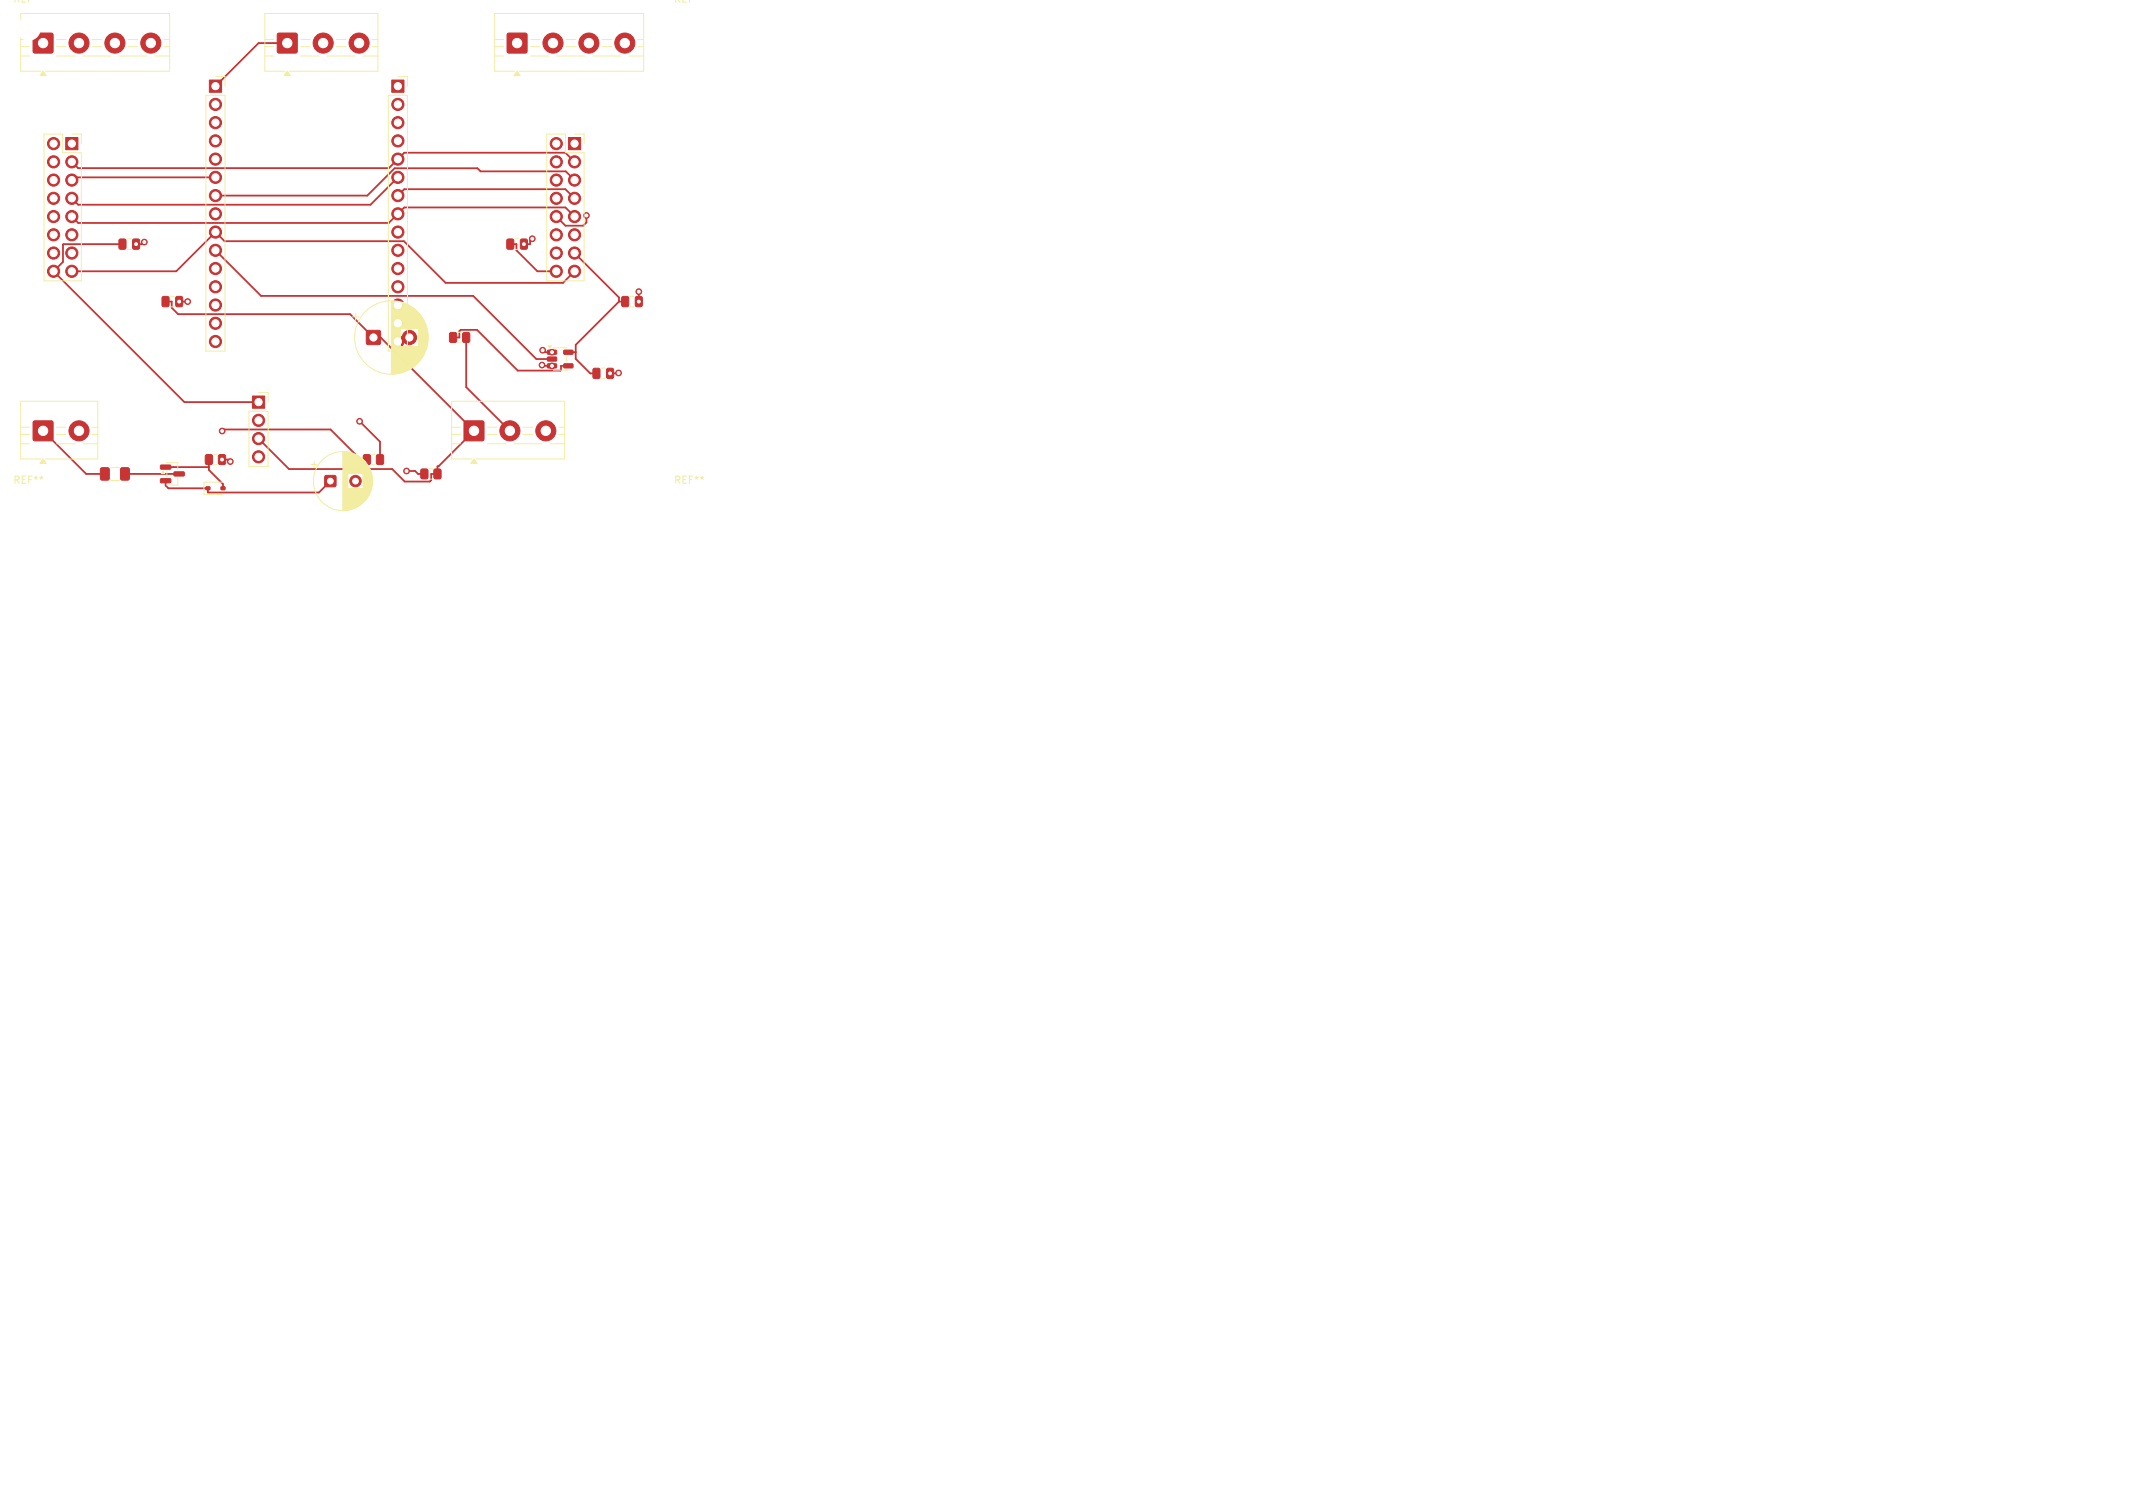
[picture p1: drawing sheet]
<svg xmlns="http://www.w3.org/2000/svg" width="297mm" height="210mm" viewBox="0 0 297 210" stroke-linecap="round" stroke-linejoin="round" font-family="sans-serif">
<defs><g id="words">
<g font-size="1.4" fill="#f2eda1">
<text x="1.7" y=".6">REF**</text>
<text x="93.7" y=".6">REF**</text>
<text x="1.7" y="67.6">REF**</text>
<text x="93.7" y="67.6">REF**</text>
</g>
</g></defs>
<g fill="#c83434" stroke="#c83434" stroke-width=".14">
<path d="M54.6 11.2h1.7v1.7h-1.7z"/>
<path d="M16.6 33.3h.7l.2 .1v1.1l-.1 .2h-.6l-.2-.1z"/>
<path d="M18.5 33.3h.7l.2 .1 .1 1.1-.2 .2h-.6l-.2-.1z"/>
<path d="M9.2 19.2h1.6v1.7h-1.6z"/>
<path d="M70.7 4.7l.1-.1 2.5 .1 .1 2.5-.1 .1-.2 .1-2.4-.1-.1-.1z"/>
<path d="M79.2 19.2h1.6v1.7h-1.6z"/>
<path d="M22.6 41.3h.7l.2 .1v1.1l-.1 .2h-.6l-.2-.1z"/>
<path d="M24.5 41.3h.7l.2 .1v1.1l-.1 .2h-.6l-.2-.1z"/>
<path d="M35.2 55.2h1.6v1.7h-1.6z"/>
<path d="M58.6 65.4l.8-.1 .2 .2v1l-.2 .2h-.6l-.2-.2z"/>
<path d="M60.5 65.4l.7-.1 .2 .2v1l-.1 .2h-.7l-.2-.2z"/>
<path d="M28.7 67.8h.5v.4h-.5z"/>
<path d="M30.8 67.8h.5v.4h-.5z"/>
<path d="M82.6 51.3h.7l.2 .1v1.1l-.1 .2h-.6l-.2-.1z"/>
<path d="M84.5 51.3h.7l.2 .1v1.1l-.1 .2h-.6l-.2-.1z"/>
<path d="M29.1 11.2h1.7v1.7h-1.7z"/>
<path d="M28.6 63.4l.7-.1 .3 .2v1l-.2 .2h-.6l-.2-.2z"/>
<path d="M30.5 63.4l.7-.1 .2 .2v1l-.1 .2h-.7l-.2-.2z"/>
<path d="M4.7 4.7l.2-.1 2.4 .1 .1 2.5-.1 .1-.2 .1-2.4-.1-.1-2.4z"/>
<path d="M62.6 46.4l.8-.1 .2 .2v1l-.2 .2h-.6l-.2-.2z"/>
<path d="M64.5 46.4l.7-.1 .2 .2v1l-.1 .2h-.7l-.2-.2z"/>
<path d="M4.7 58.7l.2-.1 2.4 .1 .1 2.5-.1 .1-.2 .1-2.4-.1-.1-2.4z"/>
<path d="M70.6 33.3h.7l.2 .1v1.1l-.1 .2h-.6l-.2-.1z"/>
<path d="M72.5 33.3h.7l.2 .1v1.1l-.1 .2h-.6l-.2-.1z"/>
<path d="M45.3 66.3l.2-.1 1.2 .1 .1 .2-.1 1.2-.2 .1-1.2-.1-.1-.1z"/>
<path d="M50.6 63.4l.7-.1 .3 .2v1l-.2 .2h-.6l-.2-.2z"/>
<path d="M52.5 63.4l.7-.1 .2 .2v1l-.1 .2h-.7l-.2-.2z"/>
<path d="M38.7 4.7l.2-.1 2.4 .1 .1 2.5-.1 .1-.2 .1-2.4-.1-.1-.1z"/>
<path d="M76.2 48.8h1.2l.1 .5-.1 .1-1.1-.1-.1-.1z"/>
<path d="M76.2 49.7h1.2l.1 .5-.1 .1h-1.1l-.1-.1z"/>
<path d="M76.2 50.7h1.2l.1 .5-.1 .1-1.1-.1-.1-.1z"/>
<path d="M78.5 50.7h1.2l.1 .5-.2 .1-1-.1-.1-.1z"/>
<path d="M78.5 48.8h1.2l.1 .5-.2 .1-1-.1-.1-.1z"/>
<path d="M14 65.2l1-.1 .2 .2v1.3l-.1 .3h-.9l-.2-.2z"/>
<path d="M16.8 65.2l1-.1 .2 .2v1.3l-.1 .3h-.9l-.2-.2z"/>
<path d="M86.6 41.3h.7l.2 .1v1.1l-.1 .2h-.6l-.2-.1z"/>
<path d="M88.5 41.3h.7l.2 .1v1.1l-.1 .2h-.6l-.2-.1z"/>
<path d="M51.1 46.1l.2-.1 1.6 .1 .1 .2-.1 1.6-.2 .1-1.6-.1-.1-.1z"/>
<path d="M64.7 58.7l.1-.1 2.5 .1 .1 .2-.1 2.4-.2 .1-2.4-.1-.1-.1z"/>
<path d="M22.4 64.8h1.3l.1 .5-.2 .1-1.2-.1-.1-.1z"/>
<path d="M22.4 66.7h1.3l.1 .5-.2 .1-1.2-.1-.1-.1z"/>
<path d="M24.2 65.7h1.4l.1 .5-.2 .1h-1.2l-.1-.1z"/>
<circle cx="55.4" cy="14.5" r=".85"/>
<circle cx="55.4" cy="17.1" r=".85"/>
<circle cx="55.4" cy="19.6" r=".85"/>
<circle cx="55.4" cy="22.2" r=".85"/>
<circle cx="55.4" cy="24.7" r=".85"/>
<circle cx="55.4" cy="27.2" r=".85"/>
<circle cx="55.4" cy="29.8" r=".85"/>
<circle cx="55.4" cy="32.3" r=".85"/>
<circle cx="55.4" cy="34.9" r=".85"/>
<circle cx="55.4" cy="37.4" r=".85"/>
<circle cx="55.4" cy="39.9" r=".85"/>
<circle cx="55.4" cy="42.5" r=".85"/>
<circle cx="55.4" cy="45" r=".85"/>
<circle cx="55.4" cy="47.6" r=".85"/>
<circle cx="7.5" cy="20" r=".85"/>
<circle cx="10" cy="22.5" r=".85"/>
<circle cx="7.5" cy="22.5" r=".85"/>
<circle cx="10" cy="25.1" r=".85"/>
<circle cx="7.5" cy="25.1" r=".85"/>
<circle cx="10" cy="27.6" r=".85"/>
<circle cx="7.5" cy="27.6" r=".85"/>
<circle cx="10" cy="30.2" r=".85"/>
<circle cx="7.5" cy="30.2" r=".85"/>
<circle cx="10" cy="32.7" r=".85"/>
<circle cx="7.5" cy="32.7" r=".85"/>
<circle cx="10" cy="35.2" r=".85"/>
<circle cx="7.5" cy="35.2" r=".85"/>
<circle cx="10" cy="37.8" r=".85"/>
<circle cx="7.5" cy="37.8" r=".85"/>
<circle cx="77" cy="6" r="1.4"/>
<circle cx="82" cy="6" r="1.4"/>
<circle cx="87" cy="6" r="1.4"/>
<circle cx="77.5" cy="20" r=".85"/>
<circle cx="80" cy="22.5" r=".85"/>
<circle cx="77.5" cy="22.5" r=".85"/>
<circle cx="80" cy="25.1" r=".85"/>
<circle cx="77.5" cy="25.1" r=".85"/>
<circle cx="80" cy="27.6" r=".85"/>
<circle cx="77.5" cy="27.6" r=".85"/>
<circle cx="80" cy="30.2" r=".85"/>
<circle cx="77.5" cy="30.2" r=".85"/>
<circle cx="80" cy="32.7" r=".85"/>
<circle cx="77.5" cy="32.7" r=".85"/>
<circle cx="80" cy="35.2" r=".85"/>
<circle cx="77.5" cy="35.2" r=".85"/>
<circle cx="80" cy="37.8" r=".85"/>
<circle cx="77.5" cy="37.8" r=".85"/>
<circle cx="36" cy="58.5" r=".85"/>
<circle cx="36" cy="61.1" r=".85"/>
<circle cx="36" cy="63.6" r=".85"/>
<circle cx="30" cy="14.5" r=".85"/>
<circle cx="30" cy="17.1" r=".85"/>
<circle cx="30" cy="19.6" r=".85"/>
<circle cx="30" cy="22.2" r=".85"/>
<circle cx="30" cy="24.7" r=".85"/>
<circle cx="30" cy="27.2" r=".85"/>
<circle cx="30" cy="29.8" r=".85"/>
<circle cx="30" cy="32.3" r=".85"/>
<circle cx="30" cy="34.9" r=".85"/>
<circle cx="30" cy="37.4" r=".85"/>
<circle cx="30" cy="39.9" r=".85"/>
<circle cx="30" cy="42.5" r=".85"/>
<circle cx="30" cy="45" r=".85"/>
<circle cx="30" cy="47.6" r=".85"/>
<circle cx="11" cy="6" r="1.4"/>
<circle cx="16" cy="6" r="1.4"/>
<circle cx="21" cy="6" r="1.4"/>
<circle cx="11" cy="60" r="1.4"/>
<circle cx="49.5" cy="67" r=".8"/>
<circle cx="45" cy="6" r="1.4"/>
<circle cx="50" cy="6" r="1.4"/>
<circle cx="57" cy="47" r="1"/>
<circle cx="71" cy="60" r="1.4"/>
<circle cx="76" cy="60" r="1.4"/>
<circle cx="56.6" cy="65.6" r=".4"/>
<circle cx="75.5" cy="50.8" r=".4"/>
<circle cx="24.9" cy="42" r=".4"/>
<circle cx="76.9" cy="49" r=".4"/>
<circle cx="73" cy="34" r=".4"/>
<circle cx="86.1" cy="51.9" r=".4"/>
<circle cx="32.1" cy="64.3" r=".4"/>
<circle cx="76.9" cy="51" r=".4"/>
<circle cx="84.9" cy="52" r=".4"/>
<circle cx="19" cy="34" r=".4"/>
<circle cx="74.1" cy="33.2" r=".4"/>
<circle cx="30.9" cy="64" r=".4"/>
<circle cx="26.1" cy="42" r=".4"/>
<circle cx="88.9" cy="40.6" r=".4"/>
<circle cx="20.1" cy="33.7" r=".4"/>
<circle cx="88.9" cy="42" r=".4"/>
<circle cx="75.6" cy="48.8" r=".4"/>
<circle cx="50.1" cy="58.7" r=".4"/>
<circle cx="30.9" cy="60" r=".4"/>
<circle cx="81.7" cy="30" r=".4"/>
</g>
<g fill="none" stroke="#c83434" stroke-width=".25">
<path d="M40 6h-4l-6 6M10 37.8h14.5l5.5-5.5 1.3 1.3h24.9l5.8 5.8h16.4l1.6-1.6M10 22.5l.9 .9h43.2l2.2-2.1h22.4l1.3 1.2M10 30.2l.9 .9h43.2l2.2-2.2h22.4l1.3 1.3M17.1 34h-8.3v.1v2.4l-1.3 1.3 18.2 18.2h10.3M20.1 33.7l-.3 .3h-.9M30 34.9l6.3 6.3h29.6l8.8 8.8h2.2M30 24.7h-19.6l-.4 .4M55.4 27.2l.9-.8h22.4l1.3 1.2M55.4 24.7l-3.8 3.8h-40.7l-.9-.9M71 34h.9v.9l2.9 2.9h2.7M74.1 33.2l-.3 .4v.4h-.9"/>
<path d="M80 25.1l-1.2-1.2h-11.9l-.4-.5h-11.5l-3.9 3.8h-21.1M80 35.2l6.2 6.2v.6M81.7 30v1l-.5 .4h-2.5l-1.2-1.2M23 42h.9v.9l.9 .9h24l3.2 3.2h1l13 13-4.9 4.9h-.2v1.1h-.9v.9l-.1 .2h-3.6l-1.7-1.8h-14.4l-4.2-4.2M25 42h1.1M50.1 58.7l2.8 2.8v2.5M63.1 47h.9v-.9l.1-.2h2.3l5.7 5.7h5.9l.1-.6h1M64.9 47v6.9l6.1 6.1M75.5 50.8l.1 .2h1.3M75.6 48.8l.2 .3h1.1M79.1 49.1h1.1M86.1 51.9l-1.1 .1"/>
<path d="M86.2 42h.8M86.2 42l-6 6v2l2 2h.8M88.9 40.6v1.4M6 60l6 6h2.6M17.4 66h7.5M23.1 67v.6l.3 .4h5.5v.6h15.5l1.6-1.6M23.1 65.1h6M29.1 64v1.5l1.9 1.9v.6M30.9 64h.9l.3 .3M30.9 60l.2-.2h14.9l4.2 4.2h.9M56.6 65.6h1.2l.4 .4h.9"/>
</g>
<g fill="none" stroke="#f2eda1" stroke-width=".14">
<path d="M2.9 5.5h1.2M2.9 6.5h1.2M2.9 7.8h1.2M5.7 9.9h-2.8v-8h20.7v8h-17.3M6.1 18.7h2.6v2.6h2.6v17.8h-5.2zM7.9 5.5h1.3M7.9 6.5h1.3M7.9 7.8h2.6M10 18.7h1.3v1.3M11.5 7.8h4M12.8 5.5h1.4M12.8 6.5h1.4"/>
<path d="M16.5 7.8h4M17.8 5.5h1.4M17.8 6.5h1.4M21.5 7.8h2.1M22.8 5.5h.8M22.8 6.5h.8M28.7 13.3h2.6v35.6h-2.6zM30 10.7h1.3v1.3M36.9 5.5h1.2M36.9 6.5h1.2M36.9 7.8h1.2M39.7 9.9h-2.8v-8h15.7v8h-12.3"/>
<path d="M41.9 5.5h1.3M41.9 6.5h1.3M41.9 7.8h2.6M45.5 7.8h4M46.8 5.5h1.4M46.8 6.5h1.4M50.5 7.8h2.1M51.8 5.5h.8M51.8 6.5h.8M55.4 10.7h1.3v1.3M68.9 5.5h1.2M68.9 6.5h1.2"/>
<path d="M68.9 7.8h1.2M71.7 9.9h-2.8v-8h20.7v8h-17.3M73.9 5.5h1.3M73.9 6.5h1.3M73.9 7.8h2.6M76.1 18.7h2.6v2.6h2.6v17.8h-5.2zM77.5 7.8h4M78.8 5.5h1.4M78.8 6.5h1.4M80 18.7h1.3v1.3M82.5 7.8h4M83.8 5.5h1.4"/>
<path d="M83.8 6.5h1.4M87.5 7.8h2.1M88.8 5.5h.8M88.8 6.5h.8M17.7 33.3h.6M17.7 34.7h.6M71.7 33.3h.6M71.7 34.7h.6M2.9 59.5h1.2M7.9 59.5h1.3M12.8 59.5h.8M23.7 41.3h.6"/>
<path d="M23.7 42.7h.6M34.7 57.3h2.6v7.7h-2.6zM36 54.7h1.3v1.3M49 44.1h1M49.5 43.6v1M54.5 41.9v10.2M54.6 41.9v10.2M54.7 41.9v10.2M54.8 41.9v10.2M54.9 41.9v10.2M55 41.9v10.2M55.1 42v10"/>
<path d="M55.2 42v10M55.3 42v10M55.4 42v10M55.5 42v10M55.6 42v10M55.7 42.1v9.8M55.8 42.1v3.7M55.8 48.2v3.7M55.9 42.1v3.7M55.9 48.2v3.7M56 42.1v3.7M56 48.2v3.7"/>
<path d="M56 42.2v3.6M56 48.2v3.6M56.1 42.2v3.6M56.1 48.2v3.6M56.2 42.2v3.6M56.2 48.2v3.6M56.3 42.2v3.6M56.3 48.2v3.6M56.3 42.3v3.5M56.3 48.2v3.5M56.4 42.3v3.5M56.4 48.2v3.5"/>
<path d="M56.5 42.3v3.5M56.5 48.2v3.5M56.6 42.4v3.4M56.6 48.2v3.4M56.7 42.4v3.4M56.7 48.2v3.4M56.7 48.9h-2.6v-35.6h2.6v38.3M56.8 42.5v3.3M56.8 48.2v3.3M56.9 42.5v3.3M56.9 48.2v3.3M57 42.6v3.2"/>
<path d="M57 48.2v3.2M57.1 42.6v3.2M57.1 48.2v3.2M57.1 42.7v3.1M57.1 48.2v3.1M57.2 42.7v3.1M57.2 48.2v3.1M57.3 42.7v3.1M57.3 48.2v3.1M57.3 42.8v3M57.3 48.2v3M57.4 42.8v3"/>
<path d="M57.4 48.2v3M57.5 42.9v2.9M57.5 48.2v2.9M57.6 43v2.8M57.6 48.2v2.9M57.6 48.2v2.8M57.7 43v2.8M57.7 48.2v2.8M57.7 43.1v2.7M57.7 48.2v2.7M57.8 43.1v2.7M57.8 48.2v2.7"/>
<path d="M57.9 43.2v2.6M57.9 48.2v2.6M58 43.3v2.5M58 48.2v2.5M58.1 43.4v2.4M58.1 48.2v2.4M58.2 43.5v2.3M58.2 48.2v2.3M58.3 43.6v6.8M58.3 43.7v6.6M58.4 43.7v6.6M58.5 43.8v6.4"/>
<path d="M58.5 43.9v6.2M58.6 43.9v6.2M58.6 44v6M58.7 44.1v5.8M58.7 44.2v5.6M58.8 44.2v5.6M58.8 44.3v5.4M58.9 44.4v5.2M58.9 44.5v5M59 44.6v4.8M59.1 44.7v4.6M59.1 44.8v4.4"/>
<path d="M59.1 44.9v4.2M59.2 45v4M59.2 45.1v3.8M59.3 45.2v3.6M59.3 45.3v3.4M59.3 45.4v3.2M59.4 45.5v3M59.4 45.6v2.8M59.5 45.8v2.4M59.5 45.9v2.2M59.5 46.1v1.8M59.6 46.4v1.2"/>
<path d="M62.9 59.5h1.2M63.8 46.3h.4M63.8 47.7h.4M67.9 59.5h1.3M72.8 59.5h1.4M77.1 48.5h1.8M77.1 51.5h1.8M77.8 59.5h.8M78.9 49.6v.8M83.7 51.3h.6M83.7 52.7h.6M87.7 41.3h.6"/>
<path d="M87.7 42.7h.6M2.9 60.5h1.2M2.9 61.8h1.2M5.7 63.9h-2.8v-8h10.7v8h-7.3M7.9 60.5h1.3M7.9 61.8h2.6M11.5 61.8h2.1M12.8 60.5h.8M15.4 65.1h1.2M15.4 66.9h1.2M23.2 64.5l1.6-.1v1M23.2 65.6v.8"/>
<path d="M24.8 66.6v1l-1.6-.1M29.8 63.3h.4M29.8 64.7h.4M31 67.2h-2.6v1.7h2.6M43.3 64.7h.8M43.7 64.3v.8M47.7 62.9v8.2M47.8 62.9v8.2M47.9 62.9v8.2M48 62.9v8.2M48.1 62.9v8.2M48.2 62.9v8.2"/>
<path d="M48.3 63v8M48.4 63v8M48.5 63v3M48.5 68v3M48.6 63v3M48.6 68v3M48.7 63v3M48.7 68v3M48.8 63v3M48.8 68v3M48.8 63.1v2.9M48.8 68v2.9"/>
<path d="M48.9 63.1v2.9M48.9 68v2.9M49 63.1v2.9M49 68v2.9M49.1 63.1v2.9M49.1 68v2.9M49.1 63.2v2.8M49.1 68v2.8M49.2 63.2v2.8M49.2 68v2.8M49.3 63.2v2.8M49.3 68v2.8"/>
<path d="M49.4 63.2v2.8M49.4 68v2.8M49.4 63.3v2.7M49.4 68v2.7M49.5 63.3v2.7M49.5 68v2.7M49.6 63.4v2.6M49.6 68v2.6M49.7 63.4v2.6M49.7 68v2.6M49.8 63.5v2.5M49.8 68v2.5"/>
<path d="M49.9 63.5v2.5M49.9 68v2.5M49.9 63.6v2.4M49.9 68v2.4M50 63.6v2.4M50 68v2.4M50.1 63.6v2.4M50.1 68v2.4M50.1 63.7v2.3M50.1 68v2.3M50.2 63.7v2.3M50.2 68v2.3"/>
<path d="M50.2 63.8v2.2M50.3 63.8v2.2M50.3 68v2.2M50.4 63.9v2.1M50.4 68v2.1M50.5 63.9v2.1M50.5 68v2.1M50.5 64v2M50.5 68v2M50.5 64v6M50.6 64.1v5.8M50.7 64.1v5.8"/>
<path d="M50.7 64.2v5.6M50.8 64.3v5.4M50.9 64.3v5.4M50.9 64.4v5.2M51 64.5v5M51.1 64.6v4.8M51.1 64.7v4.6M51.2 64.8v4.4M51.3 64.9v4.2M51.3 65v4M51.4 65.1v3.8M51.4 65.2v3.6"/>
<path d="M51.5 65.3v3.4M51.5 65.4v3.2M51.6 65.5v3M51.6 65.7v2.6M51.7 65.8v2.4M51.7 65.9v2.2M51.7 66.1v1.8M51.8 63.3h.4M51.8 64.7h.4M51.8 66.2v1.6M51.8 66.5v1M59.8 65.3h.4"/>
<path d="M59.8 66.7h.4M62.9 60.5h1.2M62.9 61.8h1.2M65.7 63.9h-2.8v-8h15.7v8h-12.3M67.9 60.5h1.3M67.9 61.8h2.6M71.5 61.8h4M72.8 60.5h1.4M76.5 61.8h2.1M77.8 60.5h.8"/>
<circle cx="54.5" cy="47" r="5.1"/>
<circle cx="47.7" cy="67" r="4.1"/>
</g>
<g fill="#f2eda1" stroke="#f2eda1" stroke-width=".14">
<path d="M72 9.9l.4 .6h-.8z"/>
<path d="M6 9.9l.4 .6h-.8z"/>
<path d="M6 63.9l.4 .6h-.8z"/>
<path d="M40 9.9l.4 .6h-.8z"/>
<path d="M76.3 48.2h.5l-.3 .3z"/>
<path d="M66 63.9l.4 .6h-.8z"/>
<path d="M22.7 65.6l.2 .4h-.4z"/>
</g>
<g fill="#fff" stroke="#fff" stroke-width=".14">
<circle cx="56.6" cy="65.6" r=".2"/>
<circle cx="75.5" cy="50.8" r=".2"/>
<circle cx="24.9" cy="42" r=".2"/>
<circle cx="76.9" cy="49.1" r=".2"/>
<circle cx="72.9" cy="34" r=".2"/>
<circle cx="86.1" cy="51.9" r=".2"/>
<circle cx="32.1" cy="64.3" r=".2"/>
<circle cx="76.9" cy="50.9" r=".2"/>
<circle cx="84.9" cy="52" r=".2"/>
<circle cx="18.9" cy="34" r=".2"/>
<circle cx="74.1" cy="33.2" r=".2"/>
<circle cx="30.9" cy="64" r=".2"/>
<circle cx="26.1" cy="42" r=".2"/>
<circle cx="88.9" cy="40.6" r=".2"/>
<circle cx="20.1" cy="33.7" r=".2"/>
<circle cx="88.9" cy="42" r=".2"/>
<circle cx="75.6" cy="48.8" r=".2"/>
<circle cx="50.1" cy="58.7" r=".2"/>
<circle cx="30.9" cy="60" r=".2"/>
<circle cx="81.7" cy="30" r=".2"/>
<circle cx="55.4" cy="12" r=".5"/>
<circle cx="55.4" cy="14.5" r=".5"/>
<circle cx="55.4" cy="17.1" r=".5"/>
<circle cx="55.4" cy="19.6" r=".5"/>
<circle cx="55.4" cy="22.2" r=".5"/>
<circle cx="55.4" cy="24.7" r=".5"/>
<circle cx="55.4" cy="27.2" r=".5"/>
<circle cx="55.4" cy="29.8" r=".5"/>
<circle cx="55.4" cy="32.3" r=".5"/>
<circle cx="55.4" cy="34.9" r=".5"/>
<circle cx="55.4" cy="37.4" r=".5"/>
<circle cx="55.4" cy="39.9" r=".5"/>
<circle cx="55.4" cy="42.5" r=".5"/>
<circle cx="55.4" cy="45" r=".5"/>
<circle cx="55.4" cy="47.6" r=".5"/>
<circle cx="10" cy="20" r=".5"/>
<circle cx="7.5" cy="20" r=".5"/>
<circle cx="10" cy="22.5" r=".5"/>
<circle cx="7.5" cy="22.5" r=".5"/>
<circle cx="10" cy="25.1" r=".5"/>
<circle cx="7.5" cy="25.1" r=".5"/>
<circle cx="10" cy="27.6" r=".5"/>
<circle cx="7.5" cy="27.6" r=".5"/>
<circle cx="10" cy="30.2" r=".5"/>
<circle cx="7.5" cy="30.2" r=".5"/>
<circle cx="10" cy="32.7" r=".5"/>
<circle cx="7.5" cy="32.7" r=".5"/>
<circle cx="10" cy="35.2" r=".5"/>
<circle cx="7.5" cy="35.2" r=".5"/>
<circle cx="10" cy="37.8" r=".5"/>
<circle cx="7.5" cy="37.8" r=".5"/>
<circle cx="72" cy="6" r=".65"/>
<circle cx="77" cy="6" r=".65"/>
<circle cx="82" cy="6" r=".65"/>
<circle cx="87" cy="6" r=".65"/>
<circle cx="80" cy="20" r=".5"/>
<circle cx="77.5" cy="20" r=".5"/>
<circle cx="80" cy="22.5" r=".5"/>
<circle cx="77.5" cy="22.5" r=".5"/>
<circle cx="80" cy="25.1" r=".5"/>
<circle cx="77.5" cy="25.1" r=".5"/>
<circle cx="80" cy="27.6" r=".5"/>
<circle cx="77.5" cy="27.6" r=".5"/>
<circle cx="80" cy="30.2" r=".5"/>
<circle cx="77.5" cy="30.2" r=".5"/>
<circle cx="80" cy="32.7" r=".5"/>
<circle cx="77.5" cy="32.7" r=".5"/>
<circle cx="80" cy="35.2" r=".5"/>
<circle cx="77.5" cy="35.2" r=".5"/>
<circle cx="80" cy="37.8" r=".5"/>
<circle cx="77.5" cy="37.8" r=".5"/>
<circle cx="36" cy="56" r=".5"/>
<circle cx="36" cy="58.5" r=".5"/>
<circle cx="36" cy="61.1" r=".5"/>
<circle cx="36" cy="63.6" r=".5"/>
<circle cx="30" cy="12" r=".5"/>
<circle cx="30" cy="14.5" r=".5"/>
<circle cx="30" cy="17.1" r=".5"/>
<circle cx="30" cy="19.6" r=".5"/>
<circle cx="30" cy="22.2" r=".5"/>
<circle cx="30" cy="24.7" r=".5"/>
<circle cx="30" cy="27.2" r=".5"/>
<circle cx="30" cy="29.8" r=".5"/>
<circle cx="30" cy="32.3" r=".5"/>
<circle cx="30" cy="34.9" r=".5"/>
<circle cx="30" cy="37.4" r=".5"/>
<circle cx="30" cy="39.9" r=".5"/>
<circle cx="30" cy="42.5" r=".5"/>
<circle cx="30" cy="45" r=".5"/>
<circle cx="30" cy="47.6" r=".5"/>
<circle cx="6" cy="6" r=".65"/>
<circle cx="11" cy="6" r=".65"/>
<circle cx="16" cy="6" r=".65"/>
<circle cx="21" cy="6" r=".65"/>
<circle cx="96" cy="71" r="1.6"/>
<circle cx="6" cy="60" r=".65"/>
<circle cx="11" cy="60" r=".65"/>
<circle cx="4" cy="4" r="1.6"/>
<circle cx="46" cy="67" r=".4"/>
<circle cx="49.5" cy="67" r=".4"/>
<circle cx="40" cy="6" r=".65"/>
<circle cx="45" cy="6" r=".65"/>
<circle cx="50" cy="6" r=".65"/>
<circle cx="96" cy="4" r="1.6"/>
<circle cx="4" cy="71" r="1.6"/>
<circle cx="52" cy="47" r=".5"/>
<circle cx="57" cy="47" r=".5"/>
<circle cx="66" cy="60" r=".65"/>
<circle cx="71" cy="60" r=".65"/>
<circle cx="76" cy="60" r=".65"/>
</g>
<use href="#words"/>
</svg>
